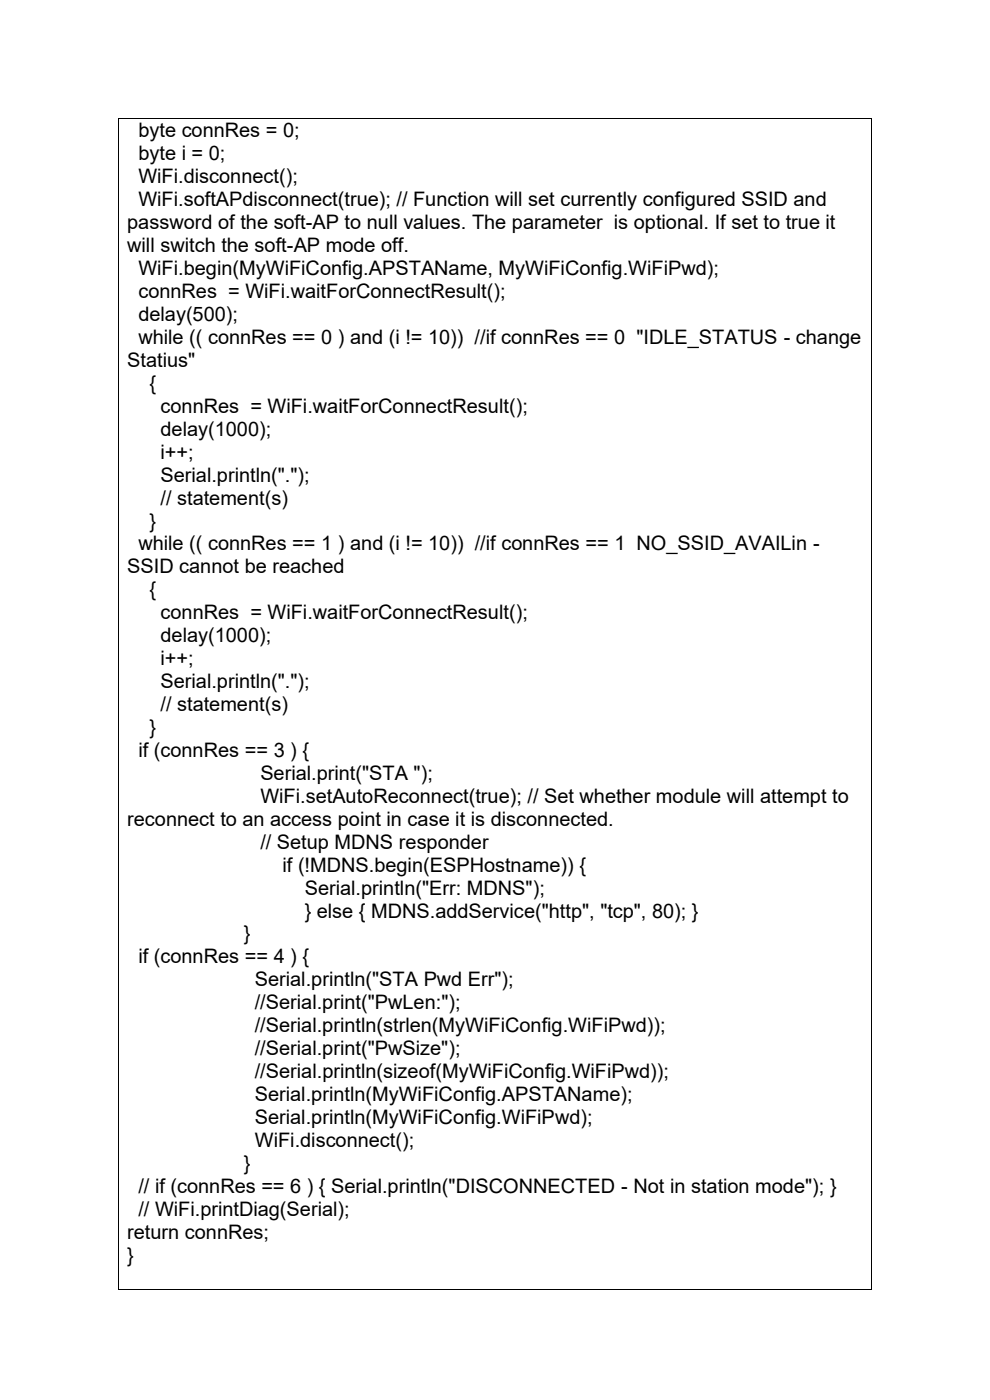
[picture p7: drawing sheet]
<svg xmlns="http://www.w3.org/2000/svg" width="210mm" height="297mm" viewBox="0 0 210 297" stroke-linecap="round" stroke-linejoin="round" font-family="sans-serif">
<defs><g id="words">
<g font-size="4.2">
<text x="29.4" y="29.1">byte connRes = 0;</text>
<text x="29.4" y="34">byte i = 0;</text>
<text x="29.4" y="38.9">WiFi.disconnect();</text>
<text x="29.4" y="43.8">WiFi.softAPdisconnect(true); // Function will set currently configured SSID and</text>
<text x="27" y="53.5">will switch the soft-AP mode off.</text>
<text x="27" y="48.6">password of the soft-AP to null values. The parameter is optional. If set to true it</text>
<text x="29.4" y="58.4">WiFi.begin(MyWiFiConfig.APSTAName, MyWiFiConfig.WiFiPwd);</text>
<text x="29.4" y="63.2">connRes = WiFi.waitForConnectResult();</text>
<text x="29.4" y="68.1">delay(500);</text>
<text x="27" y="77.8">Statius&quot;</text>
<text x="29.4" y="73">while (( connRes == 0 ) and (i != 10)) //if connRes == 0 &quot;IDLE_STATUS - change</text>
<text x="31.7" y="82.7">{</text>
<text x="34.1" y="87.6">connRes = WiFi.waitForConnectResult();</text>
<text x="34.1" y="92.4">delay(1000);</text>
<text x="34.1" y="97.3">i++;</text>
<text x="34.1" y="102.2">Serial.println(&quot;.&quot;);</text>
<text x="34.1" y="107">// statement(s)</text>
<text x="31.7" y="111.9">}</text>
<text x="29.4" y="116.8">while (( connRes == 1 ) and (i != 10)) //if connRes == 1 NO_SSID_AVAILin -</text>
<text x="27" y="121.6">SSID cannot be reached</text>
<text x="31.7" y="126.5">{</text>
<text x="34.1" y="131.4">connRes = WiFi.waitForConnectResult();</text>
<text x="34.1" y="136.2">delay(1000);</text>
<text x="34.1" y="141.1">i++;</text>
<text x="34.1" y="146">Serial.println(&quot;.&quot;);</text>
<text x="31.7" y="155.7">}</text>
<text x="34.1" y="150.9">// statement(s)</text>
<text x="29.4" y="160.6">if (connRes == 3 ) {</text>
<text x="55.2" y="165.5">Serial.print(&quot;STA &quot;);</text>
<text x="55.2" y="170.3">WiFi.setAutoReconnect(true); // Set whether module will attempt to</text>
<text x="27" y="175.2">reconnect to an access point in case it is disconnected.</text>
<text x="55.2" y="180.1">// Setup MDNS responder</text>
<text x="59.9" y="184.9">if (!MDNS.begin(ESPHostname)) {</text>
<text x="64.6" y="189.8">Serial.println(&quot;Err: MDNS&quot;);</text>
<text x="64.6" y="194.6">} else { MDNS.addService(&quot;http&quot;, &quot;tcp&quot;, 80); }</text>
<text x="51.7" y="199.5">}</text>
<text x="29.4" y="204.4">if (connRes == 4 ) {</text>
<text x="54.1" y="209.3">Serial.println(&quot;STA Pwd Err&quot;);</text>
<text x="54" y="214.1">//Serial.print(&quot;PwLen:&quot;);</text>
<text x="54" y="219">//Serial.println(strlen(MyWiFiConfig.WiFiPwd));</text>
<text x="54" y="223.9">//Serial.print(&quot;PwSize&quot;);</text>
<text x="54" y="228.7">//Serial.println(sizeof(MyWiFiConfig.WiFiPwd));</text>
<text x="54.1" y="233.6">Serial.println(MyWiFiConfig.APSTAName);</text>
<text x="54.1" y="238.5">Serial.println(MyWiFiConfig.WiFiPwd);</text>
<text x="54.1" y="243.3">WiFi.disconnect();</text>
<text x="51.7" y="248.2">}</text>
<text x="29.4" y="257.9">// WiFi.printDiag(Serial);</text>
<text x="29.4" y="253.1">// if (connRes == 6 ) { Serial.println(&quot;DISCONNECTED - Not in station mode&quot;); }</text>
<text x="27" y="262.8">return connRes;</text>
<text x="27" y="267.7">}</text>
</g>
</g></defs>
<g fill="#000">
<path d="M25 25h.2v.2h-.2z" fill-rule="evenodd"/>
<path d="M25 25h.2v.2h-.2z" fill-rule="evenodd"/>
<path d="M184.8 25h.2v.2h-.2z" fill-rule="evenodd"/>
<path d="M184.8 25h.2v.2h-.2z" fill-rule="evenodd"/>
<path d="M25 273.5h.2v.1h-.2z" fill-rule="evenodd"/>
<path d="M25 273.5h.2v.1h-.2z" fill-rule="evenodd"/>
<path d="M184.8 273.5h.2v.1h-.2z" fill-rule="evenodd"/>
<path d="M184.8 273.5h.2v.1h-.2z" fill-rule="evenodd"/>
</g>
<path d="M25.1 25.2v248.3M25.2 25.1h159.6M184.9 25.2v248.3M25.2 273.5h159.6" fill="none" stroke="#000" stroke-width=".21"/>
<use href="#words"/>
</svg>
